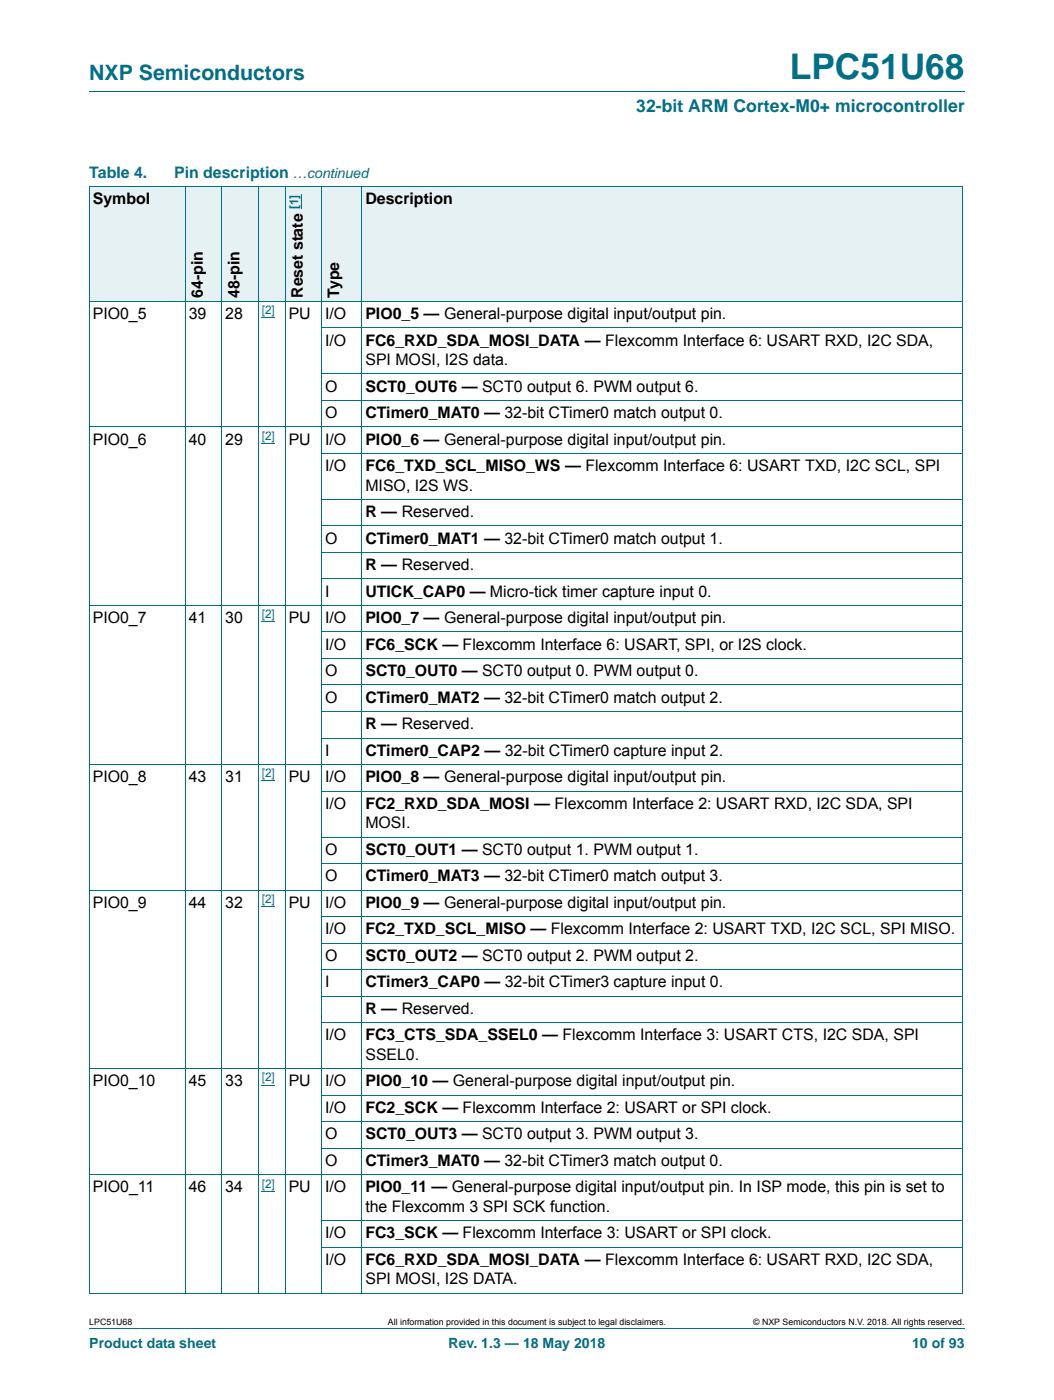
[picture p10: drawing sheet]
<svg xmlns="http://www.w3.org/2000/svg" width="210mm" height="279mm" viewBox="0 0 210 279" stroke-linecap="round" stroke-linejoin="round" font-family="sans-serif">
<defs><g id="words">
<text font-size="7" fill="#007088" x="157.6" y="15.8">LPC51U68</text>
<text font-size="4.2" fill="#007088" x="17.8" y="16">NXP Semiconductors</text>
<text font-size="3.5" fill="#007088" x="126.9" y="22.3">32-bit ARM Cortex-M0+ microcontroller</text>
<g font-size="3.2" fill="#007088">
<text x="17.8" y="35.5">Table 4.</text>
<text x="34.7" y="35.5">Pin description</text>
</g>
<g font-size="3.2">
<text x="18.5" y="40.7">Symbol</text>
<text x="72.9" y="40.7">Description</text>
<text x="40.5" y="59.4" transform="rotate(-90 40.5 59.4)">64-pin</text>
<text x="47.8" y="59.4" transform="rotate(-90 47.8 59.4)">48-pin</text>
<text x="60.4" y="59.4" transform="rotate(-90 60.4 59.4)">Reset state</text>
<text x="67.7" y="59.4" transform="rotate(-90 67.7 59.4)">Type</text>
<text x="18.5" y="63.7">PIO0_5</text>
<text x="37.6" y="63.7">39</text>
<text x="44.9" y="63.7">28</text>
<text x="57.6" y="63.7">PU</text>
<text x="64.8" y="63.7">I/O</text>
<text x="72.9" y="63.7">PIO0_5 — General-purpose digital input/output pin.</text>
<text x="64.8" y="69">I/O</text>
<text x="72.9" y="69">FC6_RXD_SDA_MOSI_DATA — Flexcomm Interface 6: USART RXD, I2C SDA,</text>
<text x="72.9" y="72.9">SPI MOSI, I2S data.</text>
<text x="64.8" y="78.1">O</text>
<text x="64.8" y="83.4">O</text>
<text x="72.9" y="78.1">SCT0_OUT6 — SCT0 output 6. PWM output 6.</text>
<text x="72.9" y="83.4">CTimer0_MAT0 — 32-bit CTimer0 match output 0.</text>
<text x="18.5" y="88.7">PIO0_6</text>
<text x="37.6" y="88.7">40</text>
<text x="44.9" y="88.7">29</text>
<text x="57.6" y="88.7">PU</text>
<text x="64.8" y="88.7">I/O</text>
<text x="72.9" y="88.7">PIO0_6 — General-purpose digital input/output pin.</text>
<text x="64.8" y="94">I/O</text>
<text x="72.9" y="94">FC6_TXD_SCL_MISO_WS — Flexcomm Interface 6: USART TXD, I2C SCL, SPI</text>
<text x="72.9" y="97.9">MISO, I2S WS.</text>
<text x="72.9" y="103.2">R — Reserved.</text>
<text x="64.8" y="108.5">O</text>
<text x="72.9" y="108.5">CTimer0_MAT1 — 32-bit CTimer0 match output 1.</text>
<text x="72.9" y="113.8">R — Reserved.</text>
<text x="64.8" y="119.1">I</text>
<text x="72.9" y="119.1">UTICK_CAP0 — Micro-tick timer capture input 0.</text>
<text x="18.5" y="124.4">PIO0_7</text>
<text x="37.6" y="124.4">41</text>
<text x="44.9" y="124.4">30</text>
<text x="57.6" y="124.4">PU</text>
<text x="64.8" y="124.4">I/O</text>
<text x="72.9" y="124.4">PIO0_7 — General-purpose digital input/output pin.</text>
<text x="64.8" y="129.6">I/O</text>
<text x="72.9" y="129.6">FC6_SCK — Flexcomm Interface 6: USART, SPI, or I2S clock.</text>
<text x="64.8" y="134.9">O</text>
<text x="72.9" y="134.9">SCT0_OUT0 — SCT0 output 0. PWM output 0.</text>
<text x="64.8" y="140.2">O</text>
<text x="72.9" y="140.2">CTimer0_MAT2 — 32-bit CTimer0 match output 2.</text>
<text x="72.9" y="145.5">R — Reserved.</text>
<text x="64.8" y="150.8">I</text>
<text x="72.9" y="150.8">CTimer0_CAP2 — 32-bit CTimer0 capture input 2.</text>
<text x="18.5" y="156.1">PIO0_8</text>
<text x="37.6" y="156.1">43</text>
<text x="44.9" y="156.1">31</text>
<text x="57.6" y="156.1">PU</text>
<text x="64.8" y="156.1">I/O</text>
<text x="64.8" y="161.4">I/O</text>
<text x="72.9" y="156.1">PIO0_8 — General-purpose digital input/output pin.</text>
<text x="72.9" y="161.4">FC2_RXD_SDA_MOSI — Flexcomm Interface 2: USART RXD, I2C SDA, SPI</text>
<text x="72.9" y="165.3">MOSI.</text>
<text x="64.8" y="170.6">O</text>
<text x="72.9" y="170.6">SCT0_OUT1 — SCT0 output 1. PWM output 1.</text>
<text x="64.8" y="175.9">O</text>
<text x="72.9" y="175.9">CTimer0_MAT3 — 32-bit CTimer0 match output 3.</text>
<text x="18.5" y="181.1">PIO0_9</text>
<text x="37.6" y="181.1">44</text>
<text x="44.9" y="181.1">32</text>
<text x="57.6" y="181.1">PU</text>
<text x="64.8" y="181.1">I/O</text>
<text x="72.9" y="181.1">PIO0_9 — General-purpose digital input/output pin.</text>
<text x="64.8" y="186.4">I/O</text>
<text x="64.8" y="191.7">O</text>
<text x="72.9" y="186.4">FC2_TXD_SCL_MISO — Flexcomm Interface 2: USART TXD, I2C SCL, SPI MISO.</text>
<text x="72.9" y="191.7">SCT0_OUT2 — SCT0 output 2. PWM output 2.</text>
<text x="64.8" y="197">I</text>
<text x="72.9" y="197">CTimer3_CAP0 — 32-bit CTimer3 capture input 0.</text>
<text x="72.9" y="202.3">R — Reserved.</text>
<text x="64.8" y="207.6">I/O</text>
<text x="72.9" y="207.6">FC3_CTS_SDA_SSEL0 — Flexcomm Interface 3: USART CTS, I2C SDA, SPI</text>
<text x="72.9" y="211.5">SSEL0.</text>
<text x="18.5" y="216.8">PIO0_10</text>
<text x="37.7" y="216.8">45</text>
<text x="44.9" y="216.8">33</text>
<text x="57.6" y="216.8">PU</text>
<text x="64.8" y="216.8">I/O</text>
<text x="72.9" y="216.8">PIO0_10 — General-purpose digital input/output pin.</text>
<text x="64.8" y="227.4">O</text>
<text x="64.8" y="222.1">I/O</text>
<text x="72.9" y="222.1">FC2_SCK — Flexcomm Interface 2: USART or SPI clock.</text>
<text x="72.9" y="227.4">SCT0_OUT3 — SCT0 output 3. PWM output 3.</text>
<text x="64.8" y="232.7">O</text>
<text x="72.9" y="232.7">CTimer3_MAT0 — 32-bit CTimer3 match output 0.</text>
<text x="18.5" y="238">PIO0_11</text>
<text x="37.7" y="238">46</text>
<text x="44.9" y="238">34</text>
<text x="57.6" y="238">PU</text>
<text x="64.8" y="238">I/O</text>
<text x="72.9" y="238">PIO0_11 — General-purpose digital input/output pin. In ISP mode, this pin is set to</text>
<text x="72.9" y="241.8">the Flexcomm 3 SPI SCK function.</text>
<text x="64.8" y="247.1">I/O</text>
<text x="72.9" y="247.1">FC3_SCK — Flexcomm Interface 3: USART or SPI clock.</text>
<text x="64.8" y="252.4">I/O</text>
<text x="72.9" y="252.4">FC6_RXD_SDA_MOSI_DATA — Flexcomm Interface 6: USART RXD, I2C SDA,</text>
<text x="72.9" y="256.3">SPI MOSI, I2S DATA.</text>
</g>
<g font-size="2.8" fill="#007088">
<text x="58.4" y="35.5">…continued</text>
<text x="17.8" y="269.1">Product data sheet</text>
<text x="89.5" y="269.1">Rev. 1.3 — 18 May 2018</text>
<text x="181.9" y="269.1">10 of 93</text>
</g>
<g font-size="2.4" fill="#00f">
<text x="59.5" y="41.7" transform="rotate(-90 59.5 41.7)">[1]</text>
<text x="52.2" y="62.7">[2]</text>
<text x="52.2" y="87.8">[2]</text>
<text x="52.2" y="123.4">[2]</text>
<text x="52.2" y="155.2">[2]</text>
<text x="52.2" y="180.2">[2]</text>
<text x="52.2" y="215.8">[2]</text>
<text x="52.2" y="237">[2]</text>
</g>
<g font-size="1.8">
<text x="17.8" y="264.5">LPC51U68</text>
<text x="77.4" y="264.5">All information provided in this document is subject to legal disclaimers.</text>
<text x="150.2" y="264.5">© NXP Semiconductors N.V. 2018. All rights reserved.</text>
</g>
</g></defs>
<path d="M17.8 18.2h174.6M17.8 265.1h174.6" fill="none" stroke="#007088" stroke-width=".2"/>
<path d="M52.2 63.4h2.7M52.2 88.5h2.7M52.2 124.1h2.7M52.2 155.9h2.7M52.2 180.9h2.7M52.2 216.5h2.7M52.2 237.7h2.7" fill="none" stroke="#00f" stroke-width=".2"/>
<g fill="#e6f1f4">
<path d="M17.8 37.2h19.1v23h-19.1z"/>
<path d="M36.9 37.2h7.3v23h-7.3z"/>
<path d="M44.2 37.2h7.3v23h-7.3z"/>
<path d="M51.5 37.2h12.6v23h-12.6z"/>
</g>
<path d="M60.1 38.8v2.9" fill="none" stroke="#00f" stroke-width=".2"/>
<g fill="#e6f1f4">
<path d="M64.1 37.2h8.1v23h-8.1z"/>
<path d="M72.2 37.2h119.9v23h-119.9z"/>
</g>
<g fill="none" stroke="#007088" stroke-width=".2">
<path d="M17.8 37.2h174.3M17.8 37.3v220.7M37 37.2v220.9M44.2 37.2v220.9M51.5 37.2v220.9M56.9 37.2v220.9M64.2 37.2v220.9M72.2 37.2v220.9M192.1 37.3v220.7M17.8 60.2h174.3M64.1 65.5h128M64.1 74.6h128"/>
<path d="M64.1 79.9h128M17.8 85.2h174.3M64.1 90.5h128M64.1 99.7h128M64.1 105h128M64.1 110.2h128M64.1 115.5h128M17.8 120.8h174.3M64.1 126.1h128M64.1 131.4h128M64.1 136.7h128M17.8 152.6h174.3"/>
<path d="M64.1 142h128M64.1 147.3h128M64.1 157.9h128M17.8 177.6h174.3M64.1 167.1h128M64.1 172.3h128M64.1 182.9h128M64.1 188.2h128M64.1 193.5h128M64.1 198.8h128M17.8 213.3h174.3M64.1 204.1h128"/>
<path d="M64.1 218.6h128M17.8 234.4h174.3M64.1 223.8h128M64.1 229.1h128M17.8 258.1h174.3M64.1 243.6h128M64.1 248.9h128"/>
</g>
<use href="#words"/>
</svg>
